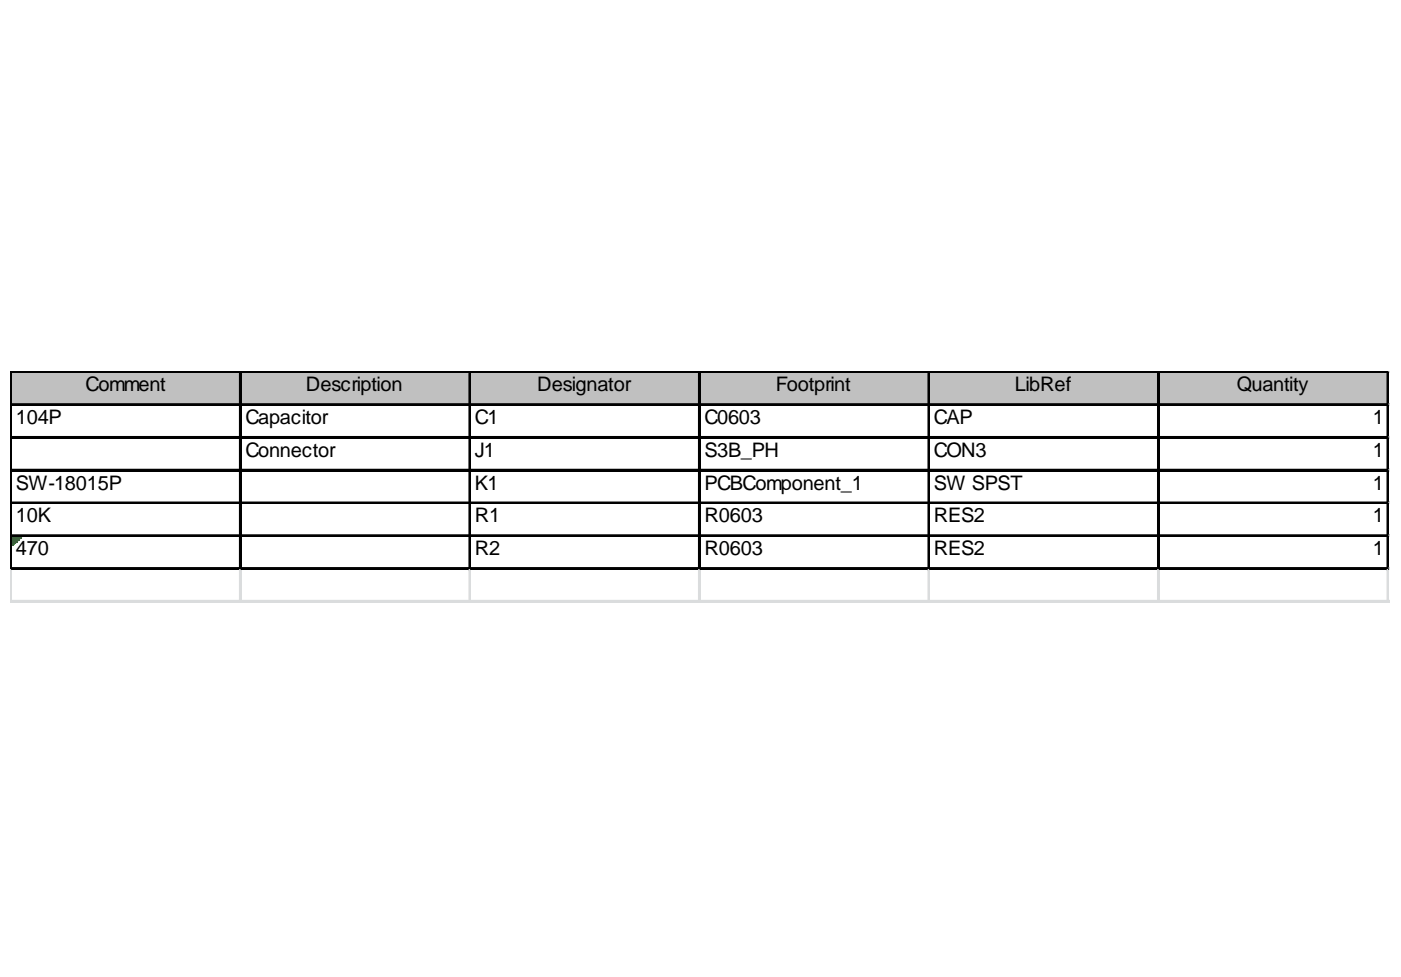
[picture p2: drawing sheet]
<svg xmlns="http://www.w3.org/2000/svg" width="287mm" height="200mm" viewBox="0 0 287 200" stroke-linecap="round" stroke-linejoin="round" font-family="sans-serif">
<defs><g id="words">
<g font-size="4.1">
<text x="17.5" y="80.1">Comment</text>
<text x="62.6" y="80.1">Description</text>
<text x="110" y="80.1">Designator</text>
<text x="158.9" y="80.1">Footprint</text>
<text x="207.7" y="80.1">LibRef</text>
<text x="253.2" y="80.1">Quantity</text>
<text x="3.2" y="86.8">104P</text>
<text x="50.2" y="86.8">Capacitor</text>
<text x="97.2" y="86.8">C1</text>
<text x="144.2" y="86.8">C0603</text>
<text x="191.2" y="86.8">CAP</text>
<text x="281" y="86.8">1</text>
<text x="50.2" y="93.5">Connector</text>
<text x="97.2" y="93.5">J1</text>
<text x="144.2" y="93.5">S3B_PH</text>
<text x="191.2" y="93.5">CON3</text>
<text x="281" y="93.5">1</text>
<text x="3.2" y="100.3">SW-18015P</text>
<text x="97.2" y="100.3">K1</text>
<text x="144.2" y="100.3">PCBComponent_1</text>
<text x="191.2" y="100.3">SW SPST</text>
<text x="281" y="100.3">1</text>
<text x="3.2" y="107">10K</text>
<text x="97.2" y="107">R1</text>
<text x="144.2" y="107">R0603</text>
<text x="191.2" y="107">RES2</text>
<text x="281" y="107">1</text>
<text x="3.2" y="113.7">470</text>
<text x="97.2" y="113.7">R2</text>
<text x="144.2" y="113.7">R0603</text>
<text x="191.2" y="113.7">RES2</text>
<text x="281" y="113.7">1</text>
</g>
</g></defs>
<path d="M2.4 76.3h282v6.8h-282z" fill="#c0c0c0"/>
<path d="M2.5 109.9h1.9" fill="none" stroke="#008000" stroke-width=".38"/>
<path d="M2.5 109.9h1.9v.4h-1.9z" fill="#008000"/>
<path d="M2.5 110.3h1.5" fill="none" stroke="#008000" stroke-width=".38"/>
<path d="M2.5 110.3h1.5v.4h-1.5z" fill="#008000"/>
<path d="M2.5 110.7h1.1" fill="none" stroke="#008000" stroke-width=".38"/>
<path d="M2.5 110.7h1.1v.4h-1.1z" fill="#008000"/>
<path d="M2.5 111.1h.7" fill="none" stroke="#008000" stroke-width=".38"/>
<path d="M2.5 111.1h.7v.3h-.7z" fill="#008000"/>
<path d="M2.5 111.4h.4" fill="none" stroke="#008000" stroke-width=".38"/>
<path d="M2.5 111.4h.4v.4h-.4z" fill="#008000"/>
<g fill="none" stroke="#000" stroke-width=".38">
<path d="M2.1 76v40.7M2.3 76v40.7M2.5 76h281.9M49.1 76.4v40.3M49.3 76.4v40.3M96.1 76.4v40.3M96.3 76.4v40.3M143.1 76.4v40.3M143.3 76.4v40.3M190.1 76.4v40.3M190.2 76.4v40.3M237 76.4v40.3"/>
<path d="M237.2 76.4v40.3M284 76.4v40.3M284.2 76.4v40.3M2.5 82.7h281.9M2.5 89.4h281.9M2.5 96.2h281.9M2.5 102.9h281.9M2.5 109.6h281.9M2.5 116.3h281.9"/>
</g>
<path d="M2.5 76.2h281.9M2.5 82.9h281.9M2.5 89.6h281.9M2.5 96.3h281.9M2.5 103.1h281.9M2.5 109.8h281.9M2.5 116.5h281.9" fill="none" stroke="#000" stroke-width=".37"/>
<g fill="none" stroke="#dadcdd" stroke-width=".38">
<path d="M284.4 76h.1M2.1 116.7v6.7M2.3 116.7v6.7M49.1 116.7v6.7M49.3 116.7v6.7M96.1 116.7v6.7M96.3 116.7v6.7M143.1 116.7v6.7M143.3 116.7v6.7M190.1 116.7v6.7M190.2 116.7v6.7M237 116.7v6.7"/>
<path d="M237.2 116.7v6.7M284 116.7v6.7M284.2 116.7v6.7"/>
</g>
<path d="M284.4 76l.1 .4z" fill="#dadcdd"/>
<path d="M284.4 82.7h.1" fill="none" stroke="#dadcdd" stroke-width=".38"/>
<path d="M284.4 82.7l.1 .4z" fill="#dadcdd"/>
<path d="M284.4 89.4h.1" fill="none" stroke="#dadcdd" stroke-width=".38"/>
<path d="M284.4 89.4l.1 .4z" fill="#dadcdd"/>
<path d="M284.4 96.2h.1" fill="none" stroke="#dadcdd" stroke-width=".38"/>
<path d="M284.4 96.2l.1 .3z" fill="#dadcdd"/>
<path d="M284.4 102.9h.1" fill="none" stroke="#dadcdd" stroke-width=".38"/>
<path d="M284.4 102.9l.1 .3z" fill="#dadcdd"/>
<path d="M284.4 109.6h.1" fill="none" stroke="#dadcdd" stroke-width=".38"/>
<path d="M284.4 109.6l.1 .3z" fill="#dadcdd"/>
<path d="M284.4 116.3h.1" fill="none" stroke="#dadcdd" stroke-width=".38"/>
<path d="M284.4 116.3l.1 .4z" fill="#dadcdd"/>
<path d="M2.1 123h282.4" fill="none" stroke="#dadcdd" stroke-width=".38"/>
<path d="M2.1 123.2h282.4" fill="none" stroke="#dadcdd" stroke-width=".37"/>
<use href="#words"/>
</svg>
